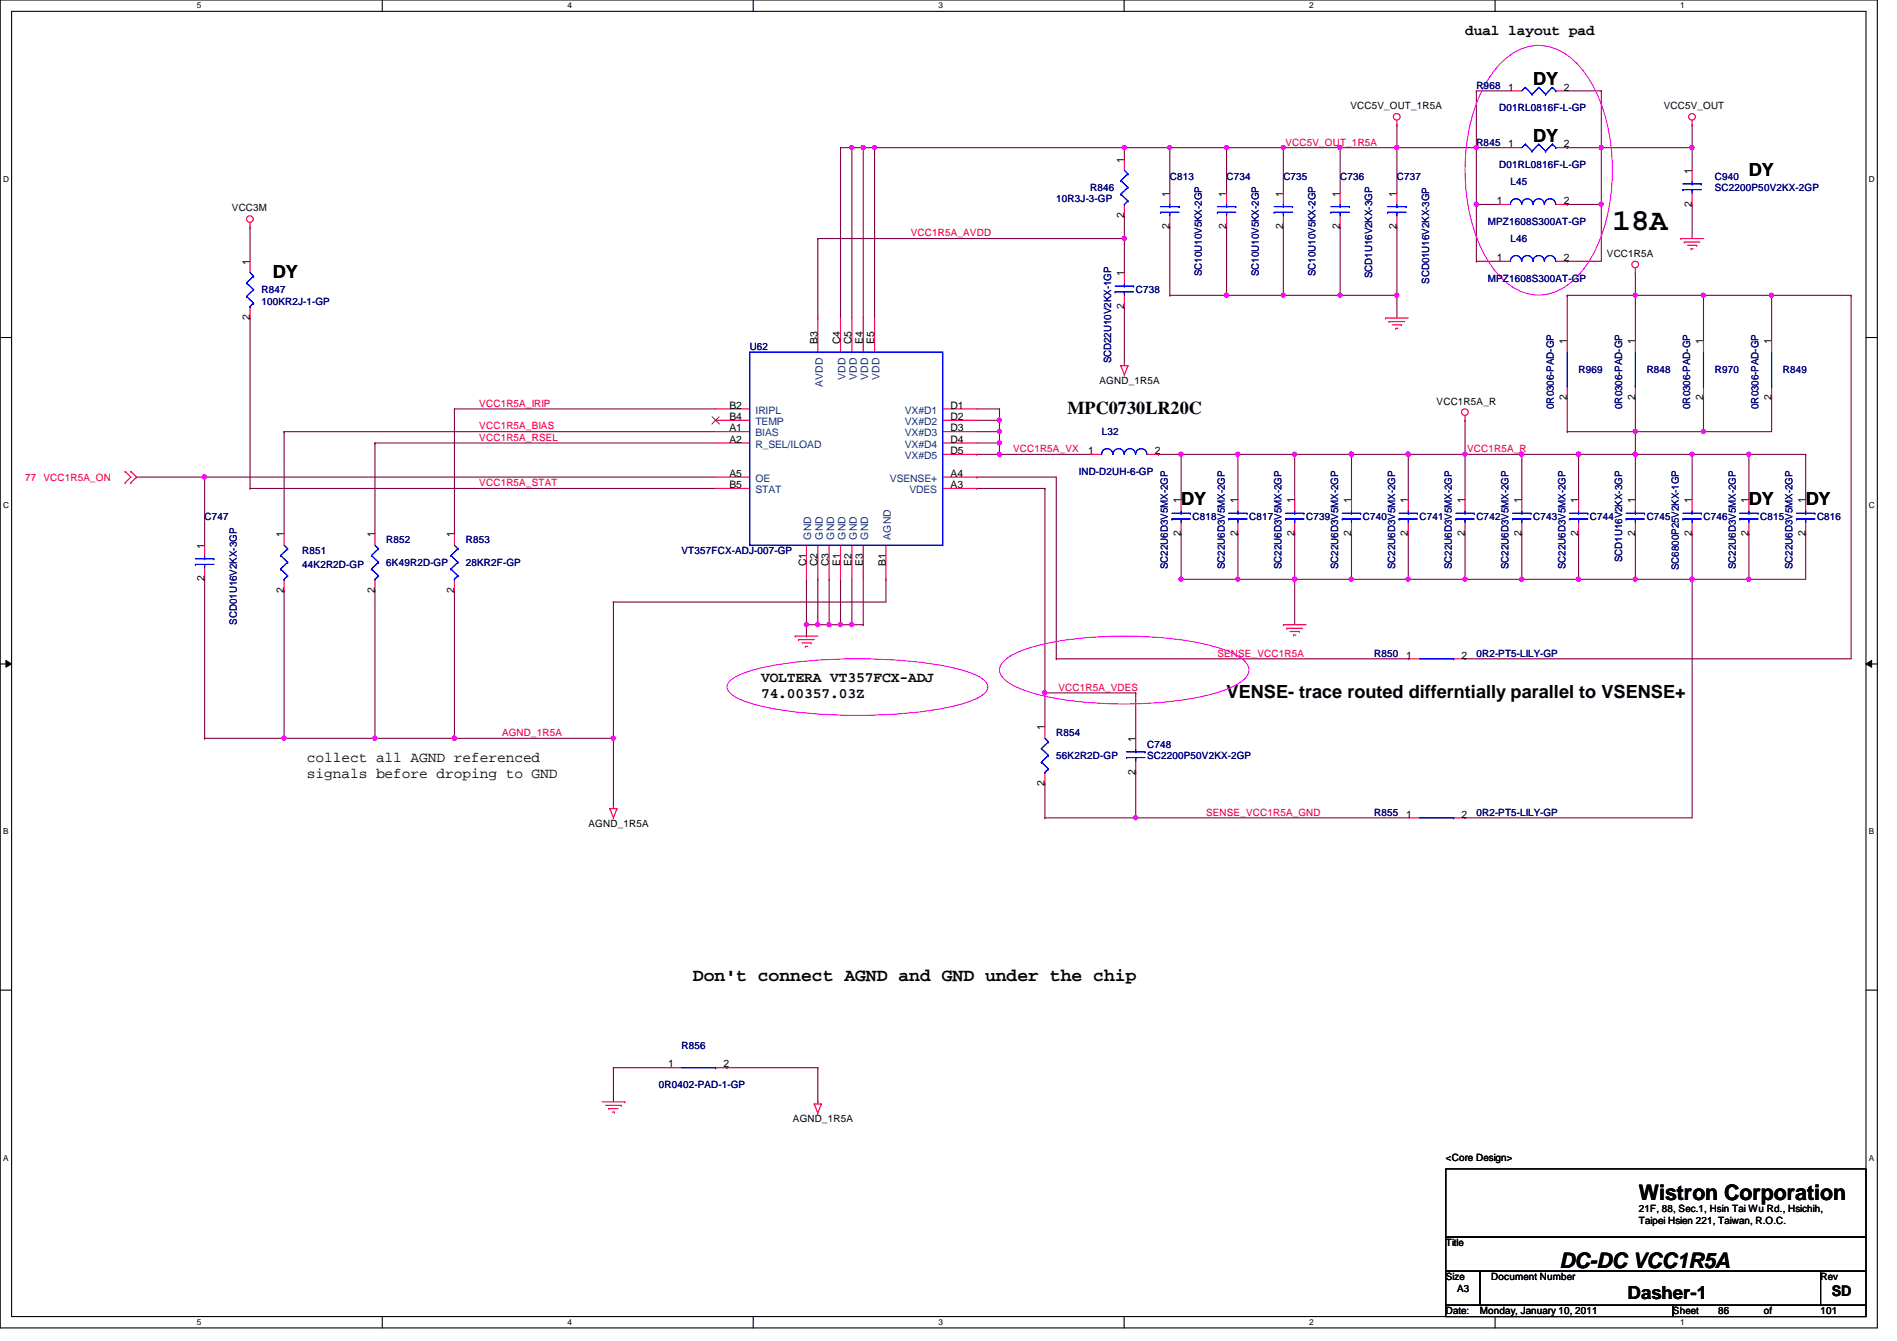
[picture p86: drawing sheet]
<svg xmlns="http://www.w3.org/2000/svg" width="297mm" height="210mm" viewBox="0 0 297 210" stroke-linecap="round" stroke-linejoin="round" font-family="sans-serif">
<defs><g id="words">
<text font-size="4.8" x="252.5" y="36">18A</text>
<g font-size="3.3">
<text x="256.6" y="187.9">Wistron Corporation</text>
<text x="244.2" y="198.5">DC-DC VCC1R5A</text>
</g>
<g font-size="2.8">
<text x="240.1" y="13.3">DY</text>
<text x="240.1" y="22.2">DY</text>
<text x="273.9" y="27.5">DY</text>
<text x="42.7" y="43.5">DY</text>
<text x="167.2" y="64.8">MPC0730LR20C</text>
<text x="185" y="79.1">DY</text>
<text x="273.9" y="79.1">DY</text>
<text x="282.7" y="79.1">DY</text>
<text x="192.1" y="109.3">VENSE- trace routed differntially parallel to VSENSE+</text>
<text x="108.5" y="153.5">Don't connect AGND and GND under the chip</text>
<text x="254.8" y="203.4">Dasher-1</text>
</g>
<g font-size="2.3">
<text x="229.4" y="5.4">dual layout pad</text>
<text x="119.2" y="106.8">VOLTERA VT357FCX-ADJ</text>
<text x="119.2" y="109.3">74.00357.03Z</text>
<text x="48" y="119.2">collect all AGND referenced</text>
<text x="48" y="121.7">signals before droping to GND</text>
<text x="286.8" y="202.9">SD</text>
</g>
<g font-size="1.6">
<text x="211.5" y="17.1">VCC5V_OUT_1R5A</text>
<text x="236.2" y="14.2">1</text>
<text x="244.9" y="14.2">2</text>
<text x="260.5" y="17.1">VCC5V_OUT</text>
<text x="236.2" y="23.1">1</text>
<text x="244.9" y="23.1">2</text>
<text x="176" y="25.4" transform="rotate(-90 176 25.4)">1</text>
<text x="264.9" y="27.2" transform="rotate(-90 264.9 27.2)">1</text>
<text x="36.3" y="33.1">VCC3M</text>
<text x="176" y="34.1" transform="rotate(-90 176 34.1)">2</text>
<text x="183.1" y="35.9" transform="rotate(-90 183.1 35.9)">2</text>
<text x="183.1" y="30.8" transform="rotate(-90 183.1 30.8)">1</text>
<text x="192" y="35.9" transform="rotate(-90 192 35.9)">2</text>
<text x="192" y="30.8" transform="rotate(-90 192 30.8)">1</text>
<text x="200.9" y="35.9" transform="rotate(-90 200.9 35.9)">2</text>
<text x="200.9" y="30.8" transform="rotate(-90 200.9 30.8)">1</text>
<text x="209.8" y="35.9" transform="rotate(-90 209.8 35.9)">2</text>
<text x="209.8" y="30.8" transform="rotate(-90 209.8 30.8)">1</text>
<text x="218.7" y="35.9" transform="rotate(-90 218.7 35.9)">2</text>
<text x="218.7" y="30.8" transform="rotate(-90 218.7 30.8)">1</text>
<text x="234.4" y="32">1</text>
<text x="244.9" y="32">2</text>
<text x="264.9" y="32.3" transform="rotate(-90 264.9 32.3)">2</text>
<text x="39.1" y="41.4" transform="rotate(-90 39.1 41.4)">1</text>
<text x="234.4" y="40.9">1</text>
<text x="244.9" y="40.9">2</text>
<text x="251.6" y="40.2">VCC1R5A</text>
<text x="176" y="43.2" transform="rotate(-90 176 43.2)">1</text>
<text x="39.1" y="50.1" transform="rotate(-90 39.1 50.1)">2</text>
<text x="128" y="53.9" transform="rotate(-90 128 53.9)">B3</text>
<text x="131.6" y="53.9" transform="rotate(-90 131.6 53.9)">C4</text>
<text x="133.3" y="53.9" transform="rotate(-90 133.3 53.9)">C5</text>
<text x="135.1" y="53.9" transform="rotate(-90 135.1 53.9)">E4</text>
<text x="136.9" y="53.9" transform="rotate(-90 136.9 53.9)">E5</text>
<text x="176" y="48.3" transform="rotate(-90 176 48.3)">2</text>
<text x="245.4" y="53.9" transform="rotate(-90 245.4 53.9)">1</text>
<text x="256" y="53.9" transform="rotate(-90 256 53.9)">1</text>
<text x="266.7" y="53.9" transform="rotate(-90 266.7 53.9)">1</text>
<text x="277.4" y="53.9" transform="rotate(-90 277.4 53.9)">1</text>
<text x="114.2" y="64">B2</text>
<text x="114.2" y="65.7">B4</text>
<text x="148.8" y="64">D1</text>
<text x="148.8" y="65.7">D2</text>
<text x="172.2" y="60.1">AGND_1R5A</text>
<text x="225" y="63.3">VCC1R5A_R</text>
<text x="245.4" y="62.6" transform="rotate(-90 245.4 62.6)">2</text>
<text x="256" y="62.6" transform="rotate(-90 256 62.6)">2</text>
<text x="266.7" y="62.6" transform="rotate(-90 266.7 62.6)">2</text>
<text x="277.4" y="62.6" transform="rotate(-90 277.4 62.6)">2</text>
<text x="114.2" y="67.5">A1</text>
<text x="114.2" y="69.3">A2</text>
<text x="148.8" y="67.5">D3</text>
<text x="148.8" y="69.3">D4</text>
<text x="148.8" y="71.1">D5</text>
<text x="170.4" y="71.1">1</text>
<text x="180.8" y="71.1">2</text>
<text x="114.2" y="74.6">A5</text>
<text x="114.2" y="76.4">B5</text>
<text x="148.8" y="76.4">A3</text>
<text x="148.8" y="74.6">A4</text>
<text x="184.9" y="83.9" transform="rotate(-90 184.9 83.9)">2</text>
<text x="184.9" y="78.8" transform="rotate(-90 184.9 78.8)">1</text>
<text x="193.8" y="83.9" transform="rotate(-90 193.8 83.9)">2</text>
<text x="193.8" y="78.8" transform="rotate(-90 193.8 78.8)">1</text>
<text x="202.7" y="83.9" transform="rotate(-90 202.7 83.9)">2</text>
<text x="202.7" y="78.8" transform="rotate(-90 202.7 78.8)">1</text>
<text x="211.6" y="83.9" transform="rotate(-90 211.6 83.9)">2</text>
<text x="211.6" y="78.8" transform="rotate(-90 211.6 78.8)">1</text>
<text x="220.5" y="83.9" transform="rotate(-90 220.5 83.9)">2</text>
<text x="220.5" y="78.8" transform="rotate(-90 220.5 78.8)">1</text>
<text x="229.4" y="83.9" transform="rotate(-90 229.4 83.9)">2</text>
<text x="229.4" y="78.8" transform="rotate(-90 229.4 78.8)">1</text>
<text x="238.2" y="83.9" transform="rotate(-90 238.2 83.9)">2</text>
<text x="238.2" y="78.8" transform="rotate(-90 238.2 78.8)">1</text>
<text x="247.1" y="83.9" transform="rotate(-90 247.1 83.9)">2</text>
<text x="247.1" y="78.8" transform="rotate(-90 247.1 78.8)">1</text>
<text x="256" y="83.9" transform="rotate(-90 256 83.9)">2</text>
<text x="256" y="78.8" transform="rotate(-90 256 78.8)">1</text>
<text x="264.9" y="83.9" transform="rotate(-90 264.9 83.9)">2</text>
<text x="264.9" y="78.8" transform="rotate(-90 264.9 78.8)">1</text>
<text x="273.8" y="83.9" transform="rotate(-90 273.8 83.9)">2</text>
<text x="273.8" y="78.8" transform="rotate(-90 273.8 78.8)">1</text>
<text x="282.7" y="83.9" transform="rotate(-90 282.7 83.9)">2</text>
<text x="282.7" y="78.8" transform="rotate(-90 282.7 78.8)">1</text>
<text x="32" y="85.9" transform="rotate(-90 32 85.9)">1</text>
<text x="44.4" y="84.1" transform="rotate(-90 44.4 84.1)">1</text>
<text x="58.7" y="84.1" transform="rotate(-90 58.7 84.1)">1</text>
<text x="71.1" y="84.1" transform="rotate(-90 71.1 84.1)">1</text>
<text x="126.2" y="88.6" transform="rotate(-90 126.2 88.6)">C1</text>
<text x="128" y="88.6" transform="rotate(-90 128 88.6)">C2</text>
<text x="129.8" y="88.6" transform="rotate(-90 129.8 88.6)">C3</text>
<text x="131.6" y="88.6" transform="rotate(-90 131.6 88.6)">E1</text>
<text x="133.3" y="88.6" transform="rotate(-90 133.3 88.6)">E2</text>
<text x="135.1" y="88.6" transform="rotate(-90 135.1 88.6)">E3</text>
<text x="138.7" y="88.6" transform="rotate(-90 138.7 88.6)">B1</text>
<text x="32" y="91" transform="rotate(-90 32 91)">2</text>
<text x="44.4" y="92.8" transform="rotate(-90 44.4 92.8)">2</text>
<text x="58.7" y="92.8" transform="rotate(-90 58.7 92.8)">2</text>
<text x="71.1" y="92.8" transform="rotate(-90 71.1 92.8)">2</text>
<text x="220.2" y="103.1">1</text>
<text x="228.9" y="103.1">2</text>
<text x="163.6" y="114.3" transform="rotate(-90 163.6 114.3)">1</text>
<text x="177.8" y="116.1" transform="rotate(-90 177.8 116.1)">1</text>
<text x="163.6" y="123" transform="rotate(-90 163.6 123)">2</text>
<text x="177.8" y="121.2" transform="rotate(-90 177.8 121.2)">2</text>
<text x="92.2" y="129.5">AGND_1R5A</text>
<text x="220.2" y="128">1</text>
<text x="228.9" y="128">2</text>
<text x="104.6" y="167.1">1</text>
<text x="113.3" y="167.1">2</text>
<text x="124.2" y="175.7">AGND_1R5A</text>
<text x="226.4" y="181.7">&lt;Core Design&gt;</text>
<text x="256.6" y="191.6">Taipei Hsien 221, Taiwan, R.O.C.</text>
<text x="256.6" y="189.7">21F, 88, Sec.1, Hsin Tai Wu Rd., Hsichih,</text>
<text x="226.4" y="195.1">Title</text>
<text x="226.4" y="200.4">Size</text>
<text x="228.2" y="202.2">A3</text>
<text x="233.5" y="200.4">Document Number</text>
<text x="285.1" y="200.4">Rev</text>
<text x="226.4" y="205.7">Date:</text>
<text x="231.7" y="205.7">Monday, January 10, 2011</text>
<text x="261.9" y="205.7">Sheet</text>
<text x="269.1" y="205.7">86</text>
<text x="276.2" y="205.7">of</text>
<text x="285.1" y="205.7">101</text>
</g>
<g font-size="1.6" fill="#000080">
<text x="231.2" y="13.9">R968</text>
<text x="234.7" y="17.4">D01RL0816F-L-GP</text>
<text x="231.2" y="22.8">R845</text>
<text x="170.7" y="29.9">R846</text>
<text x="183.2" y="28.1">C813</text>
<text x="192.1" y="28.1">C734</text>
<text x="201" y="28.1">C735</text>
<text x="209.8" y="28.1">C736</text>
<text x="218.7" y="28.1">C737</text>
<text x="234.7" y="26.3">D01RL0816F-L-GP</text>
<text x="236.5" y="29">L45</text>
<text x="268.5" y="29.9">SC2200P50V2KX-2GP</text>
<text x="268.5" y="28.1">C940</text>
<text x="165.4" y="31.7">10R3J-3-GP</text>
<text x="233" y="35.2">MPZ1608S300AT-GP</text>
<text x="236.5" y="37.9">L46</text>
<text x="40.9" y="47.7">100KR2J-1-GP</text>
<text x="40.9" y="45.9">R847</text>
<text x="177.8" y="45.9">C738</text>
<text x="188.2" y="43.2" transform="rotate(-90 188.2 43.2)">SC10U10V5KX-2GP</text>
<text x="197.1" y="43.2" transform="rotate(-90 197.1 43.2)">SC10U10V5KX-2GP</text>
<text x="206" y="43.2" transform="rotate(-90 206 43.2)">SC10U10V5KX-2GP</text>
<text x="214.9" y="43.6" transform="rotate(-90 214.9 43.6)">SCD1U16V2KX-3GP</text>
<text x="223.8" y="44.4" transform="rotate(-90 223.8 44.4)">SCD01U16V2KX-3GP</text>
<text x="233" y="44.1">MPZ1608S300AT-GP</text>
<text x="117.4" y="54.8">U62</text>
<text x="174" y="56.9" transform="rotate(-90 174 56.9)">SCD22U10V2KX-1GP</text>
<text x="247.2" y="58.3">R969</text>
<text x="257.8" y="58.3">R848</text>
<text x="268.5" y="58.3">R970</text>
<text x="279.2" y="58.3">R849</text>
<text x="243.3" y="64" transform="rotate(-90 243.3 64)">0R0306-PAD-GP</text>
<text x="254" y="64" transform="rotate(-90 254 64)">0R0306-PAD-GP</text>
<text x="264.7" y="64" transform="rotate(-90 264.7 64)">0R0306-PAD-GP</text>
<text x="275.3" y="64" transform="rotate(-90 275.3 64)">0R0306-PAD-GP</text>
<text x="172.5" y="68.1">L32</text>
<text x="168.9" y="74.3">IND-D2UH-6-GP</text>
<text x="32" y="81.4">C747</text>
<text x="186.7" y="81.4">C818</text>
<text x="195.6" y="81.4">C817</text>
<text x="204.5" y="81.4">C739</text>
<text x="213.4" y="81.4">C740</text>
<text x="222.3" y="81.4">C741</text>
<text x="231.2" y="81.4">C742</text>
<text x="240.1" y="81.4">C743</text>
<text x="249" y="81.4">C744</text>
<text x="257.8" y="81.4">C745</text>
<text x="266.7" y="81.4">C746</text>
<text x="275.6" y="81.4">C815</text>
<text x="284.5" y="81.4">C816</text>
<text x="47.3" y="88.9">44K2R2D-GP</text>
<text x="47.3" y="86.8">R851</text>
<text x="60.5" y="88.6">6K49R2D-GP</text>
<text x="60.5" y="85">R852</text>
<text x="72.9" y="88.6">28KR2F-GP</text>
<text x="72.9" y="85">R853</text>
<text x="106.7" y="86.8">VT357FCX-ADJ-007-GP</text>
<text x="182.9" y="89.1" transform="rotate(-90 182.9 89.1)">SC22U6D3V5MX-2GP</text>
<text x="191.8" y="89.1" transform="rotate(-90 191.8 89.1)">SC22U6D3V5MX-2GP</text>
<text x="200.7" y="89.1" transform="rotate(-90 200.7 89.1)">SC22U6D3V5MX-2GP</text>
<text x="209.5" y="89.1" transform="rotate(-90 209.5 89.1)">SC22U6D3V5MX-2GP</text>
<text x="218.4" y="89.1" transform="rotate(-90 218.4 89.1)">SC22U6D3V5MX-2GP</text>
<text x="227.3" y="89.1" transform="rotate(-90 227.3 89.1)">SC22U6D3V5MX-2GP</text>
<text x="236.2" y="89.1" transform="rotate(-90 236.2 89.1)">SC22U6D3V5MX-2GP</text>
<text x="245.1" y="89.1" transform="rotate(-90 245.1 89.1)">SC22U6D3V5MX-2GP</text>
<text x="254" y="88" transform="rotate(-90 254 88)">SCD1U16V2KX-3GP</text>
<text x="262.9" y="89.2" transform="rotate(-90 262.9 89.2)">SC6800P25V2KX-1GP</text>
<text x="271.8" y="89.1" transform="rotate(-90 271.8 89.1)">SC22U6D3V5MX-2GP</text>
<text x="280.7" y="89.1" transform="rotate(-90 280.7 89.1)">SC22U6D3V5MX-2GP</text>
<text x="37.1" y="97.8" transform="rotate(-90 37.1 97.8)">SCD01U16V2KX-3GP</text>
<text x="215.2" y="102.8">R850</text>
<text x="231.2" y="102.8">0R2-PT5-LILY-GP</text>
<text x="165.4" y="118.8">56K2R2D-GP</text>
<text x="165.4" y="115.2">R854</text>
<text x="179.6" y="118.8">SC2200P50V2KX-2GP</text>
<text x="179.6" y="117">C748</text>
<text x="215.2" y="127.7">R855</text>
<text x="231.2" y="127.7">0R2-PT5-LILY-GP</text>
<text x="106.7" y="164.1">R856</text>
<text x="103.2" y="170.3">0R0402-PAD-1-GP</text>
</g>
<g font-size="1.6" fill="#f00">
<text x="201.3" y="22.8">VCC5V_OUT_1R5A</text>
<text x="142.6" y="37">VCC1R5A_AVDD</text>
<text x="75.1" y="63.7">VCC1R5A_IRIP</text>
<text x="75.1" y="69">VCC1R5A_RSEL</text>
<text x="75.1" y="67.2">VCC1R5A_BIAS</text>
<text x="158.6" y="70.8">VCC1R5A_VX</text>
<text x="229.7" y="70.8">VCC1R5A_R</text>
<text x="3.9" y="75.2">77</text>
<text x="6.8" y="75.2">VCC1R5A_ON</text>
<text x="75.1" y="76.1">VCC1R5A_STAT</text>
<text x="190.6" y="102.8">SENSE_VCC1R5A</text>
<text x="165.7" y="108.1">VCC1R5A_VDES</text>
<text x="78.6" y="115.2">AGND_1R5A</text>
<text x="188.8" y="127.7">SENSE_VCC1R5A_GND</text>
</g>
<g font-size="1.6" fill="#004080">
<text x="132.4" y="59.5" transform="rotate(-90 132.4 59.5)">VDD</text>
<text x="134.2" y="59.5" transform="rotate(-90 134.2 59.5)">VDD</text>
<text x="135.9" y="59.5" transform="rotate(-90 135.9 59.5)">VDD</text>
<text x="137.7" y="59.5" transform="rotate(-90 137.7 59.5)">VDD</text>
<text x="118.3" y="64.7">IRIPL</text>
<text x="128.8" y="60.6" transform="rotate(-90 128.8 60.6)">AVDD</text>
<text x="141.7" y="64.7">VX#D1</text>
<text x="118.3" y="68.3">BIAS</text>
<text x="118.3" y="70.1">R_SEL/ILOAD</text>
<text x="118.3" y="66.5">TEMP</text>
<text x="141.7" y="66.5">VX#D2</text>
<text x="141.7" y="68.3">VX#D3</text>
<text x="141.7" y="70.1">VX#D4</text>
<text x="141.7" y="71.8">VX#D5</text>
<text x="118.3" y="75.4">OE</text>
<text x="118.3" y="77.2">STAT</text>
<text x="139.4" y="75.4">VSENSE+</text>
<text x="142.4" y="77.2">VDES</text>
<text x="127" y="84.5" transform="rotate(-90 127 84.5)">GND</text>
<text x="128.8" y="84.5" transform="rotate(-90 128.8 84.5)">GND</text>
<text x="130.6" y="84.5" transform="rotate(-90 130.6 84.5)">GND</text>
<text x="132.4" y="84.5" transform="rotate(-90 132.4 84.5)">GND</text>
<text x="134.2" y="84.5" transform="rotate(-90 134.2 84.5)">GND</text>
<text x="135.9" y="84.5" transform="rotate(-90 135.9 84.5)">GND</text>
<text x="139.5" y="84.5" transform="rotate(-90 139.5 84.5)">AGND</text>
</g>
<g font-size="1.3">
<text x="30.8" y="1.3">5</text>
<text x="88.9" y="1.3">4</text>
<text x="146.9" y="1.3">3</text>
<text x="205" y="1.3">2</text>
<text x="263.1" y="1.3">1</text>
<text x=".5" y="28.4">D</text>
<text x="292.6" y="28.4">D</text>
<text x=".5" y="79.5">C</text>
<text x="292.6" y="79.5">C</text>
<text x=".5" y="130.6">B</text>
<text x="292.6" y="130.6">B</text>
<text x=".5" y="181.7">A</text>
<text x="292.6" y="181.7">A</text>
<text x="30.8" y="207.4">5</text>
<text x="88.9" y="207.4">4</text>
<text x="146.9" y="207.4">3</text>
<text x="205" y="207.4">2</text>
<text x="263.1" y="207.4">1</text>
</g>
</g></defs>
<path d="M0 0h294v207.9h-294zM1.8 1.8h290.4v204.3h-290.4z" fill="none" stroke="#000" stroke-width=".17"/>
<g fill="#fff">
<path d="M30.8 .2h.7v1.4h-.7z"/>
<path d="M30.8 206.2h.7v1.4h-.7z"/>
</g>
<path d="M59.9 0v1.8M59.9 206.1v1.8" fill="none" stroke="#000" stroke-width=".17"/>
<g fill="#fff">
<path d="M88.9 .2h.6v1.4h-.6z"/>
<path d="M88.9 206.2h.6v1.4h-.6z"/>
</g>
<path d="M117.9 0v1.8M117.9 206.1v1.8" fill="none" stroke="#000" stroke-width=".17"/>
<g fill="#fff">
<path d="M146.9 .2h.7v1.4h-.7z"/>
<path d="M146.9 206.2h.7v1.4h-.7z"/>
</g>
<path d="M176 0v1.8M176 206.1v1.8" fill="none" stroke="#000" stroke-width=".17"/>
<g fill="#fff">
<path d="M205 .2h.7v1.4h-.7z"/>
<path d="M205 206.2h.7v1.4h-.7z"/>
</g>
<path d="M234.1 0v1.8M234.1 206.1v1.8" fill="none" stroke="#000" stroke-width=".17"/>
<g fill="#fff">
<path d="M263.1 .2h.7v1.4h-.7z"/>
<path d="M263.1 206.2h.7v1.4h-.7z"/>
<path d="M.5 27.3h.9v1.4h-.9z"/>
<path d="M292.6 27.3h.9v1.4h-.9z"/>
<path d="M.5 78.4h.9v1.4h-.9z"/>
<path d="M292.6 78.4h.9v1.4h-.9z"/>
</g>
<path d="M0 52.8h1.8M292.2 52.8h1.8" fill="none" stroke="#000" stroke-width=".17"/>
<g fill="#fff">
<path d="M.5 129.5h.8v1.4h-.8z"/>
<path d="M292.6 129.5h.9v1.4h-.9z"/>
</g>
<path d="M0 103.9h1.8M292.2 103.9h1.8" fill="none" stroke="#000" stroke-width=".17"/>
<path d="M.9 103.4l.9 .5-.9 .5zM292.2 103.9l.9-.5v1z" fill="#000"/>
<path d="M.9 103.4l.9 .5-.9 .5zM292.2 103.9l.9-.5v1z" fill="none" stroke="#000" stroke-width=".16"/>
<g fill="#fff">
<path d="M.5 180.5h.8v1.4h-.8z"/>
<path d="M292.6 180.5h.9v1.4h-.9z"/>
</g>
<path d="M0 155h1.8M292.2 155h1.8" fill="none" stroke="#000" stroke-width=".17"/>
<path d="M39.2 35.6h.1M39.2 35.6v5.3M192.1 23.1h.1M192.1 23.1v7.1M192.1 23.1h8.9M265 23.1h.1M265 23.1v3.6M71.2 64h.1M71.2 64v19.6" fill="none" stroke="#800040" stroke-width=".17"/>
<circle cx="192" cy="23.1" r=".32" fill="#f0f"/>
<circle cx="192" cy="23.1" r=".32" fill="none" stroke="#f0f" stroke-width=".17"/>
<path d="M201 23.1h.1M201 23.1v7.1M201 23.1h8.8" fill="none" stroke="#800040" stroke-width=".17"/>
<circle cx="200.9" cy="23.1" r=".32" fill="#f0f"/>
<circle cx="200.9" cy="23.1" r=".32" fill="none" stroke="#f0f" stroke-width=".17"/>
<path d="M209.8 23.1h.1M209.8 23.1v7.1M218.7 23.1h.1M218.7 23.1v7.1" fill="none" stroke="#800040" stroke-width=".17"/>
<circle cx="218.7" cy="23.1" r=".32" fill="#f0f"/>
<circle cx="218.7" cy="23.1" r=".32" fill="none" stroke="#f0f" stroke-width=".17"/>
<path d="M192.1 35.6h.1M192.1 35.6v10.6" fill="none" stroke="#800040" stroke-width=".17"/>
<circle cx="192" cy="46.2" r=".32" fill="#f0f"/>
<circle cx="192" cy="46.2" r=".32" fill="none" stroke="#f0f" stroke-width=".17"/>
<path d="M201 35.6h.1M201 35.6v10.6M192.1 46.2h.1M192.1 46.2h17.7M201 46.2h.1" fill="none" stroke="#800040" stroke-width=".17"/>
<circle cx="200.9" cy="46.2" r=".32" fill="#f0f"/>
<circle cx="200.9" cy="46.2" r=".32" fill="none" stroke="#f0f" stroke-width=".17"/>
<path d="M176.1 23.1h.1M176.1 23.1v1.8M209.8 35.6h.1M209.8 35.6v10.6M218.7 46.2h.1M218.7 46.2v3.6" fill="none" stroke="#800040" stroke-width=".17"/>
<circle cx="218.7" cy="46.2" r=".32" fill="#f0f"/>
<circle cx="218.7" cy="46.2" r=".32" fill="none" stroke="#f0f" stroke-width=".17"/>
<path d="M71.2 92.5h.1M71.2 92.5v23.1h-12.5M58.7 115.6h.1" fill="none" stroke="#800040" stroke-width=".17"/>
<circle cx="71.1" cy="115.5" r=".32" fill="#f0f"/>
<circle cx="71.1" cy="115.5" r=".32" fill="none" stroke="#f0f" stroke-width=".17"/>
<circle cx="58.7" cy="115.5" r=".32" fill="#f0f"/>
<circle cx="58.7" cy="115.5" r=".32" fill="none" stroke="#f0f" stroke-width=".17"/>
<path d="M202.7 90.7h.1M202.7 90.7v7.1M96.1 167.1h.1M96.1 167.1v5.4M113.8 167.1h.1M113.8 167.1h14.3M128.1 167.1h.1M128.1 167.1v5.4" fill="none" stroke="#800040" stroke-width=".17"/>
<circle cx="202.7" cy="90.7" r=".32" fill="#f0f"/>
<circle cx="202.7" cy="90.7" r=".32" fill="none" stroke="#f0f" stroke-width=".17"/>
<path d="M58.7 69.3h53.4M58.7 69.3h.1M247.2 90.7h.1M247.2 90.7h8.9" fill="none" stroke="#800040" stroke-width=".17"/>
<circle cx="256" cy="90.7" r=".32" fill="#f0f"/>
<circle cx="256" cy="90.7" r=".32" fill="none" stroke="#f0f" stroke-width=".17"/>
<circle cx="247.2" cy="90.7" r=".32" fill="#f0f"/>
<circle cx="247.2" cy="90.7" r=".32" fill="none" stroke="#f0f" stroke-width=".17"/>
<path d="M265 71.1h.1M265 71.1h8.9" fill="none" stroke="#800040" stroke-width=".17"/>
<circle cx="273.8" cy="71.1" r=".32" fill="#f0f"/>
<circle cx="273.8" cy="71.1" r=".32" fill="none" stroke="#f0f" stroke-width=".17"/>
<circle cx="264.9" cy="71.1" r=".32" fill="#f0f"/>
<circle cx="264.9" cy="71.1" r=".32" fill="none" stroke="#f0f" stroke-width=".17"/>
<g fill="none" stroke="#800040" stroke-width=".17">
<path d="M211.6 71.1h.1M211.6 71.1v7.1M220.5 71.1h.1M220.5 71.1v7.1M229.4 71.1h.1M229.4 71.1v7.1M238.3 71.1h.1M238.3 71.1v7.1M247.2 71.1h.1M247.2 71.1v7.1M256.1 71.1h.1M256.1 71.1v7.1"/>
<path d="M202.7 83.6h.1M202.7 90.7h.1M202.7 83.6v7.1M202.7 90.7h8.9"/>
</g>
<circle cx="202.7" cy="90.7" r=".32" fill="#f0f"/>
<circle cx="202.7" cy="90.7" r=".32" fill="none" stroke="#f0f" stroke-width=".17"/>
<path d="M211.6 83.6h.1M211.6 90.7h.1M211.6 83.6v7.1M211.6 90.7h8.9M256.1 83.6h.1M256.1 83.6v7.1" fill="none" stroke="#800040" stroke-width=".17"/>
<circle cx="211.6" cy="90.7" r=".32" fill="#f0f"/>
<circle cx="211.6" cy="90.7" r=".32" fill="none" stroke="#f0f" stroke-width=".17"/>
<path d="M58.7 69.3h.1M58.7 69.3v14.3M220.5 83.6h.1M220.5 90.7h.1M220.5 83.6v7.1M220.5 90.7h8.9" fill="none" stroke="#800040" stroke-width=".17"/>
<circle cx="220.5" cy="90.7" r=".32" fill="#f0f"/>
<circle cx="220.5" cy="90.7" r=".32" fill="none" stroke="#f0f" stroke-width=".17"/>
<path d="M229.4 83.6h.1M229.4 90.7h.1M229.4 83.6v7.1M229.4 90.7h8.9" fill="none" stroke="#800040" stroke-width=".17"/>
<circle cx="229.4" cy="90.7" r=".32" fill="#f0f"/>
<circle cx="229.4" cy="90.7" r=".32" fill="none" stroke="#f0f" stroke-width=".17"/>
<path d="M238.3 90.7h8.9M238.3 83.6h.1M238.3 90.7h.1M238.3 83.6v7.1" fill="none" stroke="#800040" stroke-width=".17"/>
<circle cx="238.3" cy="90.7" r=".32" fill="#f0f"/>
<circle cx="238.3" cy="90.7" r=".32" fill="none" stroke="#f0f" stroke-width=".17"/>
<path d="M202.7 71.1h.1M202.7 71.1v7.1M202.7 71.1h8.9M247.2 83.6h.1M247.2 83.6v7.1" fill="none" stroke="#800040" stroke-width=".17"/>
<circle cx="211.6" cy="71.1" r=".32" fill="#f0f"/>
<circle cx="211.6" cy="71.1" r=".32" fill="none" stroke="#f0f" stroke-width=".17"/>
<circle cx="202.7" cy="71.1" r=".32" fill="#f0f"/>
<circle cx="202.7" cy="71.1" r=".32" fill="none" stroke="#f0f" stroke-width=".17"/>
<path d="M163.6 108.5h.1M163.6 108.5v5.3" fill="none" stroke="#800040" stroke-width=".17"/>
<circle cx="163.6" cy="108.4" r=".32" fill="#f0f"/>
<circle cx="163.6" cy="108.4" r=".32" fill="none" stroke="#f0f" stroke-width=".17"/>
<path d="M163.6 108.5h.1M163.6 108.5h14.2M177.8 108.5h.1M177.8 108.5v7.1M163.6 122.7h.1M163.6 128h.1M163.6 122.7v5.3M177.8 120.9h.1M177.8 120.9v7.1h-14.2" fill="none" stroke="#800040" stroke-width=".17"/>
<circle cx="177.8" cy="128" r=".32" fill="#f0f"/>
<circle cx="177.8" cy="128" r=".32" fill="none" stroke="#f0f" stroke-width=".17"/>
<path d="M209.8 23.1h.1M209.8 23.1h8.9" fill="none" stroke="#800040" stroke-width=".17"/>
<circle cx="209.8" cy="23.1" r=".32" fill="#f0f"/>
<circle cx="209.8" cy="23.1" r=".32" fill="none" stroke="#f0f" stroke-width=".17"/>
<path d="M44.5 67.6h67.6M44.5 67.6h.1M44.5 67.6v16M44.5 92.5h.1M44.5 92.5v23.1M58.7 92.5h.1M58.7 92.5v23.1M96.1 115.6h.1M96.1 115.6v10.6" fill="none" stroke="#800040" stroke-width=".17"/>
<circle cx="96" cy="115.5" r=".32" fill="#f0f"/>
<circle cx="96" cy="115.5" r=".32" fill="none" stroke="#f0f" stroke-width=".17"/>
<path d="M176.1 37.3h.1M176.1 37.3v5.4M39.2 76.5h72.9M39.2 76.5h.1M96.1 94.2h42.6M96.1 94.2h.1M96.1 94.2v21.4" fill="none" stroke="#800040" stroke-width=".17"/>
<circle cx="176" cy="37.3" r=".32" fill="#f0f"/>
<circle cx="176" cy="37.3" r=".32" fill="none" stroke="#f0f" stroke-width=".17"/>
<path d="M39.2 49.8h.1M39.2 49.8v26.7M32 74.7h80.1M32 74.7h.1M32 74.7v10.6M152.9 76.5h10.7M152.9 76.5h.1M265 71.1h.1M265 71.1v7.1" fill="none" stroke="#800040" stroke-width=".17"/>
<circle cx="32" cy="74.6" r=".32" fill="#f0f"/>
<circle cx="32" cy="74.6" r=".32" fill="none" stroke="#f0f" stroke-width=".17"/>
<path d="M21.4 74.7h10.6M21.4 74.7h.1M71.2 64h40.9M71.2 64h.1M193.8 71.1h8.9M193.8 71.1h.1M32 90.7h.1M32 90.7v24.9" fill="none" stroke="#800040" stroke-width=".17"/>
<circle cx="193.8" cy="71.1" r=".32" fill="#f0f"/>
<circle cx="193.8" cy="71.1" r=".32" fill="none" stroke="#f0f" stroke-width=".17"/>
<path d="M238.3 71.1h8.9M238.3 71.1h.1" fill="none" stroke="#800040" stroke-width=".17"/>
<circle cx="247.2" cy="71.1" r=".32" fill="#f0f"/>
<circle cx="247.2" cy="71.1" r=".32" fill="none" stroke="#f0f" stroke-width=".17"/>
<circle cx="238.3" cy="71.1" r=".32" fill="#f0f"/>
<circle cx="238.3" cy="71.1" r=".32" fill="none" stroke="#f0f" stroke-width=".17"/>
<path d="M229.4 71.1h.1M229.4 71.1h8.9" fill="none" stroke="#800040" stroke-width=".17"/>
<circle cx="238.3" cy="71.1" r=".32" fill="#f0f"/>
<circle cx="238.3" cy="71.1" r=".32" fill="none" stroke="#f0f" stroke-width=".17"/>
<circle cx="229.4" cy="71.1" r=".32" fill="#f0f"/>
<circle cx="229.4" cy="71.1" r=".32" fill="none" stroke="#f0f" stroke-width=".17"/>
<path d="M211.6 71.1h.1M211.6 71.1h8.9" fill="none" stroke="#800040" stroke-width=".17"/>
<circle cx="220.5" cy="71.1" r=".32" fill="#f0f"/>
<circle cx="220.5" cy="71.1" r=".32" fill="none" stroke="#f0f" stroke-width=".17"/>
<circle cx="211.6" cy="71.1" r=".32" fill="#f0f"/>
<circle cx="211.6" cy="71.1" r=".32" fill="none" stroke="#f0f" stroke-width=".17"/>
<path d="M156.5 71.1h.1M156.5 71.1h14.2" fill="none" stroke="#800040" stroke-width=".17"/>
<circle cx="156.5" cy="71.1" r=".32" fill="#f0f"/>
<circle cx="156.5" cy="71.1" r=".32" fill="none" stroke="#f0f" stroke-width=".17"/>
<g fill="none" stroke="#800040" stroke-width=".17">
<path d="M176.1 48h.1M176.1 48v8.9M152.9 74.7h12.5M152.9 74.7h.1M32 115.6h.1M32 115.6h26.7M44.5 115.6h.1M229.4 103.1h60.5M229.4 103.1h.1M177.8 128h42.7M177.8 128h.1M229.4 128h35.6"/>
<path d="M229.4 128h.1"/>
</g>
<circle cx="44.5" cy="115.5" r=".32" fill="#f0f"/>
<circle cx="44.5" cy="115.5" r=".32" fill="none" stroke="#f0f" stroke-width=".17"/>
<path d="M71.2 115.6h24.9M71.2 115.6h.1" fill="none" stroke="#800040" stroke-width=".17"/>
<circle cx="71.1" cy="115.5" r=".32" fill="#f0f"/>
<circle cx="71.1" cy="115.5" r=".32" fill="none" stroke="#f0f" stroke-width=".17"/>
<path d="M256.1 67.6h.1M256.1 67.6v3.5" fill="none" stroke="#800040" stroke-width=".17"/>
<circle cx="256" cy="71.1" r=".32" fill="#f0f"/>
<circle cx="256" cy="71.1" r=".32" fill="none" stroke="#f0f" stroke-width=".17"/>
<path d="M218.7 19.6h.1M218.7 19.6v3.5M256.1 46.2h.1M256.1 46.2v7.1M266.7 46.2h.1M266.7 46.2h10.7M229.4 65.8h.1M229.4 65.8v5.3M96.1 167.1h.1M96.1 167.1h8.8" fill="none" stroke="#800040" stroke-width=".17"/>
<circle cx="277.4" cy="46.2" r=".32" fill="#f0f"/>
<circle cx="277.4" cy="46.2" r=".32" fill="none" stroke="#f0f" stroke-width=".17"/>
<circle cx="266.7" cy="46.2" r=".32" fill="#f0f"/>
<circle cx="266.7" cy="46.2" r=".32" fill="none" stroke="#f0f" stroke-width=".17"/>
<path d="M277.4 46.2h.1M277.4 46.2v7.1M265 90.7h.1M265 90.7v37.3" fill="none" stroke="#800040" stroke-width=".17"/>
<circle cx="264.9" cy="90.7" r=".32" fill="#f0f"/>
<circle cx="264.9" cy="90.7" r=".32" fill="none" stroke="#f0f" stroke-width=".17"/>
<path d="M183.2 23.1h8.9M183.2 23.1h.1M256.1 42.7h.1M256.1 42.7v3.5" fill="none" stroke="#800040" stroke-width=".17"/>
<circle cx="183.1" cy="23.1" r=".32" fill="#f0f"/>
<circle cx="183.1" cy="23.1" r=".32" fill="none" stroke="#f0f" stroke-width=".17"/>
<path d="M128.1 37.3h.1M131.6 23.1h.1M131.6 23.1v26.7M136.9 23.1h.1M136.9 23.1h39.2M176.1 33.8h.1M176.1 33.8v3.5h-48" fill="none" stroke="#800040" stroke-width=".17"/>
<circle cx="136.9" cy="23.1" r=".32" fill="#f0f"/>
<circle cx="136.9" cy="23.1" r=".32" fill="none" stroke="#f0f" stroke-width=".17"/>
<path d="M176.1 23.1h.1M176.1 23.1h7.1M183.2 23.1h.1M183.2 35.6h.1M183.2 23.1v7.1M183.2 35.6v10.6" fill="none" stroke="#800040" stroke-width=".17"/>
<circle cx="176" cy="23.1" r=".32" fill="#f0f"/>
<circle cx="176" cy="23.1" r=".32" fill="none" stroke="#f0f" stroke-width=".17"/>
<path d="M183.2 46.2h8.9M183.2 46.2h.1M209.8 46.2h.1M209.8 46.2h8.9" fill="none" stroke="#800040" stroke-width=".17"/>
<circle cx="209.8" cy="46.2" r=".32" fill="#f0f"/>
<circle cx="209.8" cy="46.2" r=".32" fill="none" stroke="#f0f" stroke-width=".17"/>
<path d="M218.7 35.6h.1M218.7 35.6v10.6M256.1 46.2h10.6M256.1 46.2h.1M266.7 46.2h.1M266.7 46.2v7.1M245.4 62.2h.1M245.4 62.2v5.4M256.1 62.2h.1M256.1 62.2v5.4M266.7 62.2h.1M266.7 62.2v5.4" fill="none" stroke="#800040" stroke-width=".17"/>
<circle cx="256" cy="46.2" r=".32" fill="#f0f"/>
<circle cx="256" cy="46.2" r=".32" fill="none" stroke="#f0f" stroke-width=".17"/>
<path d="M245.4 46.2h10.7M245.4 46.2h.1M245.4 46.2v7.1M282.7 71.1h.1M282.7 71.1v7.1M265 83.6h.1M265 83.6v7.1M273.9 90.7h.1M273.9 90.7h8.8" fill="none" stroke="#800040" stroke-width=".17"/>
<circle cx="273.8" cy="90.7" r=".32" fill="#f0f"/>
<circle cx="273.8" cy="90.7" r=".32" fill="none" stroke="#f0f" stroke-width=".17"/>
<path d="M266.7 67.6h.1M266.7 67.6h10.7M273.9 83.6h.1M273.9 83.6v7.1M282.7 83.6h.1M282.7 83.6v7.1" fill="none" stroke="#800040" stroke-width=".17"/>
<circle cx="266.7" cy="67.5" r=".32" fill="#f0f"/>
<circle cx="266.7" cy="67.5" r=".32" fill="none" stroke="#f0f" stroke-width=".17"/>
<path d="M256.1 71.1h.1M256.1 71.1h8.9M273.9 71.1h.1M273.9 71.1v7.1M273.9 71.1h8.8M277.4 62.2h.1M277.4 62.2v5.4" fill="none" stroke="#800040" stroke-width=".17"/>
<circle cx="256" cy="71.1" r=".32" fill="#f0f"/>
<circle cx="256" cy="71.1" r=".32" fill="none" stroke="#f0f" stroke-width=".17"/>
<path d="M265 90.7h.1M265 90.7h8.9" fill="none" stroke="#800040" stroke-width=".17"/>
<circle cx="264.9" cy="90.7" r=".32" fill="#f0f"/>
<circle cx="264.9" cy="90.7" r=".32" fill="none" stroke="#f0f" stroke-width=".17"/>
<path d="M245.4 67.6h21.3M245.4 67.6h.1M256.1 67.6h.1" fill="none" stroke="#800040" stroke-width=".17"/>
<circle cx="256" cy="67.5" r=".32" fill="#f0f"/>
<circle cx="256" cy="67.5" r=".32" fill="none" stroke="#f0f" stroke-width=".17"/>
<path d="M185 71.1h.1M185 71.1h8.8M193.8 71.1h.1M193.8 71.1v7.1" fill="none" stroke="#800040" stroke-width=".17"/>
<circle cx="184.9" cy="71.1" r=".32" fill="#f0f"/>
<circle cx="184.9" cy="71.1" r=".32" fill="none" stroke="#f0f" stroke-width=".17"/>
<path d="M181.4 71.1h.1M181.4 71.1h3.6M185 71.1h.1M185 71.1v7.1M247.2 71.1h.1M247.2 71.1h8.9M185 83.6h.1M185 83.6v7.1M193.8 83.6h.1M193.8 83.6v7.1M256.1 90.7h.1M256.1 90.7h8.9" fill="none" stroke="#800040" stroke-width=".17"/>
<circle cx="247.2" cy="71.1" r=".32" fill="#f0f"/>
<circle cx="247.2" cy="71.1" r=".32" fill="none" stroke="#f0f" stroke-width=".17"/>
<path d="M220.5 71.1h.1M220.5 71.1h8.9" fill="none" stroke="#800040" stroke-width=".17"/>
<circle cx="220.5" cy="71.1" r=".32" fill="#f0f"/>
<circle cx="220.5" cy="71.1" r=".32" fill="none" stroke="#f0f" stroke-width=".17"/>
<path d="M193.8 90.7h8.9M193.8 90.7h.1" fill="none" stroke="#800040" stroke-width=".17"/>
<circle cx="193.8" cy="90.7" r=".32" fill="#f0f"/>
<circle cx="193.8" cy="90.7" r=".32" fill="none" stroke="#f0f" stroke-width=".17"/>
<path d="M185 90.7h.1M185 90.7h8.8" fill="none" stroke="#800040" stroke-width=".17"/>
<circle cx="184.9" cy="90.7" r=".32" fill="#f0f"/>
<circle cx="184.9" cy="90.7" r=".32" fill="none" stroke="#f0f" stroke-width=".17"/>
<path d="M133.4 23.1h.1M133.4 23.1v26.7" fill="none" stroke="#800040" stroke-width=".17"/>
<circle cx="133.4" cy="23.1" r=".32" fill="#f0f"/>
<circle cx="133.4" cy="23.1" r=".32" fill="none" stroke="#f0f" stroke-width=".17"/>
<path d="M131.6 23.1h.1M131.6 23.1h5.3M133.4 23.1h.1M135.2 23.1h.1M135.2 23.1v26.7M136.9 23.1h.1M136.9 23.1v26.7" fill="none" stroke="#800040" stroke-width=".17"/>
<circle cx="135.1" cy="23.1" r=".32" fill="#f0f"/>
<circle cx="135.1" cy="23.1" r=".32" fill="none" stroke="#f0f" stroke-width=".17"/>
<path d="M128.1 37.3v12.5M128.1 49.8h.1M152.9 64h3.6M156.5 64h.1M156.5 65.8h.1M156.5 64v1.8" fill="none" stroke="#800040" stroke-width=".17"/>
<circle cx="156.5" cy="65.8" r=".32" fill="#f0f"/>
<circle cx="156.5" cy="65.8" r=".32" fill="none" stroke="#f0f" stroke-width=".17"/>
<path d="M152.9 71.1h3.6M152.9 71.1h.1M152.9 65.8h3.6M152.9 67.6h3.6M152.9 69.3h3.6M156.5 65.8h.1M156.5 67.6h.1M156.5 69.3h.1" fill="none" stroke="#800040" stroke-width=".17"/>
<circle cx="156.5" cy="69.3" r=".32" fill="#f0f"/>
<circle cx="156.5" cy="69.3" r=".32" fill="none" stroke="#f0f" stroke-width=".17"/>
<path d="M156.5 67.6h.1M156.5 65.8v1.8M138.7 90.7h.1M138.7 90.7v3.5" fill="none" stroke="#800040" stroke-width=".17"/>
<circle cx="156.5" cy="67.5" r=".32" fill="#f0f"/>
<circle cx="156.5" cy="67.5" r=".32" fill="none" stroke="#f0f" stroke-width=".17"/>
<path d="M156.5 69.3h.1M156.5 71.1h.1M156.5 67.6v3.5M126.3 90.7h.1M126.3 90.7v7.1M133.4 97.8h.1M133.4 97.8h1.8M135.2 97.8h.1M135.2 90.7v7.1" fill="none" stroke="#800040" stroke-width=".17"/>
<circle cx="126.3" cy="97.8" r=".32" fill="#f0f"/>
<circle cx="126.3" cy="97.8" r=".32" fill="none" stroke="#f0f" stroke-width=".17"/>
<path d="M133.4 97.8h.1M133.4 90.7v7.1" fill="none" stroke="#800040" stroke-width=".17"/>
<circle cx="133.4" cy="97.8" r=".32" fill="#f0f"/>
<circle cx="133.4" cy="97.8" r=".32" fill="none" stroke="#f0f" stroke-width=".17"/>
<path d="M131.6 90.7h.1M131.6 90.7v7.1" fill="none" stroke="#800040" stroke-width=".17"/>
<circle cx="131.6" cy="97.8" r=".32" fill="#f0f"/>
<circle cx="131.6" cy="97.8" r=".32" fill="none" stroke="#f0f" stroke-width=".17"/>
<path d="M129.8 97.8h1.8M129.8 97.8h.1M129.8 90.7h.1M129.8 90.7v7.1" fill="none" stroke="#800040" stroke-width=".17"/>
<circle cx="129.8" cy="97.8" r=".32" fill="#f0f"/>
<circle cx="129.8" cy="97.8" r=".32" fill="none" stroke="#f0f" stroke-width=".17"/>
<path d="M128.1 97.8h.1M128.1 90.7h.1M128.1 90.7v7.1M128.1 97.8h1.7" fill="none" stroke="#800040" stroke-width=".17"/>
<circle cx="128" cy="97.8" r=".32" fill="#f0f"/>
<circle cx="128" cy="97.8" r=".32" fill="none" stroke="#f0f" stroke-width=".17"/>
<g fill="none" stroke="#800040" stroke-width=".17">
<path d="M231.2 14.2h5.3M231.2 14.2h.1M245.4 14.2h5.3M250.7 14.2h.1M250.7 14.2v8.9M245.4 23.1h19.6M245.4 23.1h.1M250.7 23.1h.1M265 32h.1M265 32v5.3M277.4 46.2h12.5M277.4 46.2h.1"/>
<path d="M289.9 46.2h.1M289.9 46.2v56.9M163.6 76.5h.1M163.6 76.5v32M165.4 74.7v28.4M126.3 97.8h.1M126.3 99.6h.1M126.3 97.8v1.8M126.3 97.8h1.8M131.6 97.8h.1M131.6 97.8h1.8M165.4 103.1h.1"/>
<path d="M165.4 103.1h55.1M220.5 103.1h.1"/>
</g>
<circle cx="264.9" cy="23.1" r=".32" fill="#f0f"/>
<circle cx="264.9" cy="23.1" r=".32" fill="none" stroke="#f0f" stroke-width=".17"/>
<circle cx="250.7" cy="23.1" r=".32" fill="#f0f"/>
<circle cx="250.7" cy="23.1" r=".32" fill="none" stroke="#f0f" stroke-width=".17"/>
<path d="M231.2 23.1h5.3M231.2 23.1h.1" fill="none" stroke="#800040" stroke-width=".17"/>
<circle cx="231.2" cy="23.1" r=".32" fill="#f0f"/>
<circle cx="231.2" cy="23.1" r=".32" fill="none" stroke="#f0f" stroke-width=".17"/>
<path d="M231.2 14.2v26.7M231.2 32h.1M231.2 23.1h.1M250.7 32h.1M250.7 32v8.9h-5.3M231.2 40.9h.1M231.2 40.9h3.5M245.4 40.9h.1" fill="none" stroke="#800040" stroke-width=".17"/>
<circle cx="231.2" cy="32" r=".32" fill="#f0f"/>
<circle cx="231.2" cy="32" r=".32" fill="none" stroke="#f0f" stroke-width=".17"/>
<path d="M245.4 32h.1M250.7 23.1h.1M250.7 23.1v8.9h-5.3" fill="none" stroke="#800040" stroke-width=".17"/>
<circle cx="250.7" cy="32" r=".32" fill="#f0f"/>
<circle cx="250.7" cy="32" r=".32" fill="none" stroke="#f0f" stroke-width=".17"/>
<path d="M218.7 23.1h12.5M218.7 23.1h.1M231.2 32h.1M231.2 32h3.5" fill="none" stroke="#800040" stroke-width=".17"/>
<circle cx="218.7" cy="23.1" r=".32" fill="#f0f"/>
<g fill="none" stroke="#f0f" stroke-width=".17">
<path d="M235.4 9.5a7.6 7.6 0 0 1 11 0 20.5 20.5 0 0 1 5.6 11.3 30.6 30.6 0 0 1-2.2 18.3 12.8 12.8 0 0 1-6.6 6.7 7.5 7.5 0 0 1-7.8-2 20.6 20.6 0 0 1-5.5-11.4 30.6 30.6 0 0 1 2.1-18.2 15.8 15.8 0 0 1 3.4-4.7zM114.3 106.6a13.7 13.7 0 0 1 6.3-2.4 81.9 81.9 0 0 1 28.8 .4 11.9 11.9 0 0 1 4.8 2 1.2 1.2 0 0 1 0 1.9 13.7 13.7 0 0 1-6.3 2.3 80.6 80.6 0 0 1-28.8-.3 12 12 0 0 1-4.8-2 1.2 1.2 0 0 1 0-1.9zM157 103.7a11.7 11.7 0 0 1 5.9-2.8 63.5 63.5 0 0 1 26.2 0 11.8 11.8 0 0 1 6 2.8 1.81 1.81 0 0 1-.5 2.8 17.3 17.3 0 0 1-7 2.7 63.6 63.6 0 0 1-24.7-.4 11.8 11.8 0 0 1-5.9-2.8 1.66 1.66 0 0 1 0-2.3z"/>
<circle cx="218.7" cy="23.1" r=".32"/>
</g>
<path d="M265 19.6h.1M265 19.6v3.5" fill="none" stroke="#800040" stroke-width=".17"/>
<g fill="none" stroke="#f00" stroke-width=".17">
<path d="M218.7 19.6h.1M218.7 18.8v.8M236.5 14.2h1.8M243.6 14.2h1.8M265 19.6h.1M265 18.8v.8M39.2 35.6h.1M39.2 34.8v.8M176.1 24.9v1.8M176.1 32v1.8M183.2 30.2v1.8M183.2 33.8v1.8"/>
<path d="M192.1 30.2v1.8M192.1 33.8v1.8M201 30.2v1.8M201 33.8v1.8M209.8 30.2v1.8M209.8 33.8v1.8M218.7 30.2v1.8M218.7 33.8v1.8M234.7 32h1.8M236.5 23.1h1.8M243.6 23.1h1.8M243.6 32h1.8"/>
<path d="M263.2 37.3h3.5M263.2 37.3h.1M263.7 37.9h2.5M263.7 37.9h.1M264.2 38.4h1.5M264.8 38.9h.3M264.8 38.9h.1M265 26.7v1.7M265 30.2v1.8M265.7 38.4h.1M39.2 40.9v1.8M39.2 48v1.8"/>
<path d="M128.1 49.8v5.3M131.6 49.8v5.3M133.4 49.8v5.3M135.2 49.8v5.3M136.9 49.8v5.3M175.5 57.2l.6 1.5M175.5 57.2h.1M175.5 57.2h1.1M176.1 56.9h.1M176.1 58.7h.1M176.1 42.7v1.7M176.1 46.2v1.8"/>
<path d="M176.1 56.9v.3M176.6 57.2h.1M176.6 57.2l-.5 1.5M217 49.8h.1M217 49.8h3.5M217.5 50.3h.1M217.5 50.3h2.5M218 50.8h1.5M218.6 51.4h.1M218.6 51.4h.3M219.5 50.8h.1M234.7 40.9h1.8"/>
<path d="M243.6 40.9h1.8M245.4 53.3v1.8M256.1 42.7h.1M256.1 42v.7M256.1 53.3v1.8M266.7 53.3v1.8M277.4 53.3v1.8M19.6 73.8l.9 .9-.9 .9M19.6 75.6h.1M19.6 73.8h.1M20.5 73.8h.1M20.5 75.6h.1"/>
<path d="M20.5 73.8l.9 .9-.9 .9M112.1 67.6h5.3M112.1 69.3h5.3M112.1 76.5h5.3M112.1 74.7h5.3M112.1 64h5.3M112.1 65.8h5.3M147.6 71.1h5.3M147.6 67.6h5.3M147.6 69.3h5.3M147.6 76.5h5.3M147.6 74.7h5.3"/>
<path d="M147.6 64h5.3M147.6 65.8h5.3M170.7 71.1h1.8M179.6 71.1h1.8M185 78.2v1.8M193.8 78.2v1.8M202.7 78.2v1.8M211.6 78.2v1.8M220.5 78.2v1.8M229.4 65.8h.1M229.4 65.1v.7M229.4 78.2v1.8"/>
<path d="M238.3 78.2v1.8M245.4 60.5v1.7M247.2 78.2v1.8M256.1 60.5v1.7M256.1 78.2v1.8M265 78.2v1.8M266.7 60.5v1.7M273.9 78.2v1.8M277.4 60.5v1.7M282.7 78.2v1.8M32 85.3v1.8M32 88.9v1.8"/>
<path d="M44.5 83.6v1.7M44.5 90.7v1.8M58.7 83.6v1.7M58.7 90.7v1.8M71.2 83.6v1.7M71.2 90.7v1.8M124.5 99.6h.1M124.5 99.6h3.6M126.3 85.3v5.4M128.1 85.3v5.4M129.8 85.3v5.4M131.6 85.3v5.4"/>
<path d="M133.4 85.3v5.4M135.2 85.3v5.4M138.7 85.3v5.4M185 81.8v1.8M193.8 81.8v1.8M201 97.8h.1M201 97.8h3.5M201.5 98.3h.1M201.5 98.3h2.5M202 98.8h1.5M202.6 99.4h.1M202.6 99.4h.3"/>
<path d="M202.7 81.8v1.8M203.5 98.8h.1M211.6 81.8v1.8M220.5 81.8v1.8M229.4 81.8v1.8M238.3 81.8v1.8M247.2 81.8v1.8M256.1 81.8v1.8M265 81.8v1.8M273.9 81.8v1.8M282.7 81.8v1.8M125 100.1h2.5"/>
<path d="M125 100.1h.1M125.6 100.6h1.4M126.1 101.2h.1M126.1 101.2h.3M127 100.6h.1M163.6 113.8v1.8M177.8 115.6v1.7M177.8 119.1v1.8M220.5 103.1h1.8M227.6 103.1h1.8M95.5 126.6l.6 1.4M95.5 126.6h.1"/>
<path d="M95.5 126.6h1.1M96.1 126.2h.1M96.1 128h.1M96.1 126.2v.4M96.6 126.6h.1M96.6 126.6l-.5 1.4M163.6 120.9v1.8M220.5 128h1.8M227.6 128h1.8M94.3 172.5h3.5M94.8 173h2.5M95.3 173.5h.1"/>
<path d="M95.3 173.5h1.5M95.9 174.1h.3M96.2 174.1h.1M97.3 173h.1M97.8 172.5h.1M104.9 167.1h1.8M112.1 167.1h1.7M127.5 172.8l.6 1.4M127.5 172.8h.1M127.5 172.8h1.1M128.1 172.5h.1M128.1 174.2h.1"/>
<path d="M128.1 172.5v.3M128.6 172.8h.1M128.6 172.8l-.5 1.4"/>
<circle cx="218.7" cy="18.3" r=".52"/>
<circle cx="264.9" cy="18.3" r=".52"/>
<circle cx="39.1" cy="34.3" r=".52"/>
<circle cx="256.1" cy="41.4" r=".52"/>
<circle cx="229.4" cy="64.5" r=".52"/>
</g>
<path d="M226.4 183h65.8v10.6h-65.8zM226.4 193.6h65.8v5.4h-65.8zM226.4 199h5.3v5.3h-5.3zM231.7 199h53.4v5.3h-53.4zM285.1 199h7.1v5.3h-7.1zM226.4 204.3h35.6v1.8h-35.6zM262 204.3h30.2v1.8h-30.2z" fill="none" stroke="#000" stroke-width=".17"/>
<g fill="none" stroke="#00f" stroke-width=".17">
<path d="M238.8 13.7h.1M238.8 13.7l1.1 1.1M238.8 13.7l-.5 .5M239.9 14.8h.1M241 13.7l-1.1 1.1M241 13.7h.1M241 13.7l1 1.1M242 14.8h.1M243.1 13.7l-1.1 1.1M243.1 13.7h.1M243.1 13.7l.5 .5M243.6 14.2h.1"/>
<path d="M175.5 28.3h.1M175.5 30.4h.1M175.5 28.3l1.1 1M175.5 30.4l1.1 1.1M176.1 32h.1M176.1 26.7l.5 .5M176.6 27.2h.1M176.6 29.3h.1M176.6 31.5h.1M176.6 27.2l-1.1 1.1M176.6 29.3l-1.1 1.1M176.6 31.5l-.5 .5"/>
<path d="M181.7 33.2h2.9M181.7 33.2h.1M181.7 32.3h2.9M183.2 32.3h.1M183.2 33.2h.1M183.2 32v.3M183.2 33.2v.6M184.6 32.3h.1M190.6 33.2h2.9M190.6 33.2h.1M190.6 32.3h2.9M192.1 32.3h.1"/>
<path d="M192.1 33.2h.1M192.1 32v.3M192.1 33.2v.6M193.5 32.3h.1M199.5 33.2h.1M199.5 32.3h2.9M199.5 33.2h2.9M201 32.3h.1M201 33.2h.1M201 32v.3M201 33.2v.6M202.4 32.3h.1"/>
<path d="M208.4 33.2h.1M208.4 32.3h2.9M208.4 33.2h2.9M209.8 32.3h.1M209.8 33.2h.1M209.8 32v.3M209.8 33.2v.6M211.3 32.3h.1M217.3 33.2h2.9M217.3 33.2h.1M217.3 32.3h2.9M218.7 32.3h.1"/>
<path d="M218.7 33.2h.1M218.7 32v.3M218.7 33.2v.6M220.2 32.3h.1M236.5 32a.87 .87 0 0 1 .9-.9 .87 .87 0 0 1 .8 .9M238.3 32a.87 .87 0 0 1 .9-.9 .87 .87 0 0 1 .8 .9M238.8 22.6h.1M238.8 22.6l1.1 1.1M238.8 22.6l-.5 .5M239.9 23.7h.1M240.1 32a.87 .87 0 0 1 .8-.9 .87 .87 0 0 1 .9 .9M241 22.6l-1.1 1.1"/>
<path d="M241 22.6h.1M241 22.6l1 1.1M241.8 32a.87 .87 0 0 1 .9-.9 .87 .87 0 0 1 .9 .9M242 23.7h.1M243.1 22.6l-1.1 1.1M243.1 22.6h.1M243.1 22.6l.5 .5M243.6 23.1h.1M263.5 29.7h.1M263.5 28.8h2.9M263.5 29.7h2.9M265 28.8h.1"/>
<path d="M265 29.7h.1M265 28.4v.4M265 29.7v.5M266.4 28.8h.1M38.6 44.3h.1M38.6 46.4h.1M38.6 44.3l1.1 1M38.6 46.4l1.1 1.1M39.2 48h.1M39.2 42.7l.5 .5M39.7 43.2h.1M39.7 45.3h.1"/>
<path d="M39.7 47.5h.1M39.7 43.2l-1.1 1.1M39.7 45.3l-1.1 1.1M39.7 47.5l-.5 .5M117.4 55.1h30.2v30.2h-30.2zM174.6 45.7h.1M174.6 44.8h2.9M174.6 45.7h2.9M176.1 44.8h.1M176.1 45.7h.1M176.1 44.4v.4M176.1 45.7v.5"/>
<path d="M177.5 44.8h.1M236.5 40.9a.87 .87 0 0 1 .9-.9 .87 .87 0 0 1 .8 .9M238.3 40.9a.87 .87 0 0 1 .9-.9 .87 .87 0 0 1 .8 .9M240.1 40.9a.87 .87 0 0 1 .8-.9 .87 .87 0 0 1 .9 .9M241.8 40.9a.87 .87 0 0 1 .9-.9 .87 .87 0 0 1 .9 .9M245.4 55.1v5.4M256.1 55.1v5.4M266.7 55.1v5.4M277.4 55.1v5.4M174.2 71.1a.87 .87 0 0 0-.8-.9 .87 .87 0 0 0-.9 .9M176 71.1a.87 .87 0 0 0-.8-.9 .87 .87 0 0 0-.9 .9M177.8 71.1a.87 .87 0 0 0-.9-.9 .87 .87 0 0 0-.8 .9"/>
<path d="M179.6 71.1a.87 .87 0 0 0-.9-.9 .87 .87 0 0 0-.9 .9M245.4 60.5h.1M256.1 60.5h.1M266.7 60.5h.1M277.4 60.5h.1M30.6 88.3h2.9M30.6 88.3h.1M30.6 87.5h2.9M32 87.5h.1M32 88.3h.1M32 87.1v.4M32 88.3v.6"/>
<path d="M33.5 87.5h.1M43.9 87h.1M43.9 89.1h.1M43.9 87l1.1 1M43.9 89.1l1.1 1M44.5 90.7h.1M44.5 85.3l.5 .6M45 85.9h.1M45 88h.1M45 90.1h.1M45 85.9l-1.1 1.1M45 88l-1.1 1.1"/>
<path d="M45 90.1l-.5 .6M58.2 87h.1M58.2 89.1h.1M58.2 87l1.1 1M58.2 89.1l1.1 1M58.7 90.7h.1M58.7 85.3l.6 .6M59.3 85.9h.1M59.3 88h.1M59.3 90.1h.1M59.3 85.9l-1.1 1.1M59.3 88l-1.1 1.1"/>
<path d="M59.3 90.1l-.6 .6M70.6 87h.1M70.6 89.1h.1M70.6 87l1.1 1M70.6 89.1l1.1 1M71.2 90.7h.1M71.2 85.3l.5 .6M71.7 85.9h.1M71.7 88h.1M71.7 90.1h.1M71.7 85.9l-1.1 1.1M71.7 88l-1.1 1.1"/>
<path d="M71.7 90.1l-.5 .6M183.5 81.2h.1M183.5 80.3h2.9M183.5 81.2h2.9M185 80.3h.1M185 81.2h.1M185 80v.3M185 81.2v.6M186.4 80.3h.1M192.4 81.2h2.9M192.4 81.2h.1M192.4 80.3h2.9"/>
<path d="M193.8 80.3h.1M193.8 81.2h.1M193.8 80v.3M193.8 81.2v.6M195.3 80.3h.1M201.3 81.2h2.9M201.3 81.2h.1M201.3 80.3h2.9M202.7 80.3h.1M202.7 81.2h.1M202.7 80v.3M202.7 81.2v.6"/>
<path d="M204.2 80.3h.1M210.2 81.2h2.9M210.2 81.2h.1M210.2 80.3h2.9M211.6 80.3h.1M211.6 81.2h.1M211.6 80v.3M211.6 81.2v.6M213.1 80.3h.1M219.1 81.2h.1M219.1 80.3h2.9M219.1 81.2h2.9"/>
<path d="M220.5 80.3h.1M220.5 81.2h.1M220.5 80v.3M220.5 81.2v.6M222 80.3h.1M228 81.2h.1M228 80.3h2.8M228 81.2h2.8M229.4 80.3h.1M229.4 81.2h.1M229.4 80v.3M229.4 81.2v.6"/>
<path d="M230.8 80.3h.1M236.9 81.2h2.8M236.9 81.2h.1M236.9 80.3h2.8M238.3 80.3h.1M238.3 81.2h.1M238.3 80v.3M238.3 81.2v.6M239.7 80.3h.1M245.7 81.2h2.9M245.7 81.2h.1M245.7 80.3h2.9"/>
<path d="M247.2 80.3h.1M247.2 81.2h.1M247.2 80v.3M247.2 81.2v.6M248.6 80.3h.1M254.6 81.2h.1M254.6 80.3h2.9M254.6 81.2h2.9M256.1 80.3h.1M256.1 81.2h.1M256.1 80v.3M256.1 81.2v.6"/>
<path d="M257.5 80.3h.1M263.5 81.2h.1M263.5 80.3h2.9M263.5 81.2h2.9M265 80.3h.1M265 81.2h.1M265 80v.3M265 81.2v.6M266.4 80.3h.1M272.4 81.2h.1M272.4 80.3h2.9M272.4 81.2h2.9"/>
<path d="M273.9 80.3h.1M273.9 81.2h.1M273.9 80v.3M273.9 81.2v.6M275.3 80.3h.1M281.3 81.2h2.9M281.3 81.2h.1M281.3 80.3h2.9M282.7 80.3h.1M282.7 81.2h.1M282.7 80v.3M282.7 81.2v.6"/>
<path d="M284.2 80.3h.1M163.1 117.2h.1M163.1 119.3h.1M163.1 117.2l1.1 1M163.1 119.3l1.1 1.1M163.6 115.6l.6 .5M164.2 116.1h.1M164.2 118.2h.1M164.2 116.1l-1.1 1.1M164.2 118.2l-1.1 1.1M176.4 118.6h.1M176.4 117.7h2.9"/>
<path d="M176.4 118.6h2.9M177.8 117.7h.1M177.8 118.6h.1M177.8 117.3v.4M177.8 118.6v.5M179.3 117.7h.1M222.3 103.1h5.3M227.6 103.1h.1M163.6 120.9h.1M164.2 120.4h.1M164.2 120.4l-.6 .5M222.3 128h5.3"/>
<path d="M227.6 128h.1M106.7 167.1h5.4M112.1 167.1h.1"/>
</g>
<path d="M111.5 65.2l1.1 1.2M112.6 65.2l-1.1 1.2" fill="none" stroke="#804000" stroke-width=".16"/>
<circle cx="192" cy="23.1" r=".32" fill="#f0f"/>
<circle cx="192" cy="23.1" r=".32" fill="none" stroke="#f0f" stroke-width=".17"/>
<circle cx="200.9" cy="23.1" r=".32" fill="#f0f"/>
<circle cx="200.9" cy="23.1" r=".32" fill="none" stroke="#f0f" stroke-width=".17"/>
<circle cx="218.7" cy="23.1" r=".32" fill="#f0f"/>
<circle cx="218.7" cy="23.1" r=".32" fill="none" stroke="#f0f" stroke-width=".17"/>
<circle cx="192" cy="46.2" r=".32" fill="#f0f"/>
<circle cx="192" cy="46.2" r=".32" fill="none" stroke="#f0f" stroke-width=".17"/>
<circle cx="200.9" cy="46.2" r=".32" fill="#f0f"/>
<circle cx="200.9" cy="46.2" r=".32" fill="none" stroke="#f0f" stroke-width=".17"/>
<circle cx="218.7" cy="46.2" r=".32" fill="#f0f"/>
<circle cx="218.7" cy="46.2" r=".32" fill="none" stroke="#f0f" stroke-width=".17"/>
<circle cx="71.1" cy="115.5" r=".32" fill="#f0f"/>
<circle cx="71.1" cy="115.5" r=".32" fill="none" stroke="#f0f" stroke-width=".17"/>
<circle cx="58.7" cy="115.5" r=".32" fill="#f0f"/>
<circle cx="58.7" cy="115.5" r=".32" fill="none" stroke="#f0f" stroke-width=".17"/>
<circle cx="202.7" cy="90.7" r=".32" fill="#f0f"/>
<circle cx="202.7" cy="90.7" r=".32" fill="none" stroke="#f0f" stroke-width=".17"/>
<circle cx="256" cy="90.7" r=".32" fill="#f0f"/>
<circle cx="256" cy="90.7" r=".32" fill="none" stroke="#f0f" stroke-width=".17"/>
<circle cx="247.2" cy="90.7" r=".32" fill="#f0f"/>
<circle cx="247.2" cy="90.7" r=".32" fill="none" stroke="#f0f" stroke-width=".17"/>
<circle cx="273.8" cy="71.1" r=".32" fill="#f0f"/>
<circle cx="273.8" cy="71.1" r=".32" fill="none" stroke="#f0f" stroke-width=".17"/>
<circle cx="264.9" cy="71.1" r=".32" fill="#f0f"/>
<circle cx="264.9" cy="71.1" r=".32" fill="none" stroke="#f0f" stroke-width=".17"/>
<circle cx="202.7" cy="90.7" r=".32" fill="#f0f"/>
<circle cx="202.7" cy="90.7" r=".32" fill="none" stroke="#f0f" stroke-width=".17"/>
<circle cx="211.6" cy="90.7" r=".32" fill="#f0f"/>
<circle cx="211.6" cy="90.7" r=".32" fill="none" stroke="#f0f" stroke-width=".17"/>
<circle cx="220.5" cy="90.7" r=".32" fill="#f0f"/>
<circle cx="220.5" cy="90.7" r=".32" fill="none" stroke="#f0f" stroke-width=".17"/>
<circle cx="229.4" cy="90.7" r=".32" fill="#f0f"/>
<circle cx="229.4" cy="90.7" r=".32" fill="none" stroke="#f0f" stroke-width=".17"/>
<circle cx="238.3" cy="90.7" r=".32" fill="#f0f"/>
<circle cx="238.3" cy="90.7" r=".32" fill="none" stroke="#f0f" stroke-width=".17"/>
<circle cx="211.6" cy="71.1" r=".32" fill="#f0f"/>
<circle cx="211.6" cy="71.1" r=".32" fill="none" stroke="#f0f" stroke-width=".17"/>
<circle cx="202.7" cy="71.1" r=".32" fill="#f0f"/>
<circle cx="202.7" cy="71.1" r=".32" fill="none" stroke="#f0f" stroke-width=".17"/>
<circle cx="163.6" cy="108.4" r=".32" fill="#f0f"/>
<circle cx="163.6" cy="108.4" r=".32" fill="none" stroke="#f0f" stroke-width=".17"/>
<circle cx="177.8" cy="128" r=".32" fill="#f0f"/>
<circle cx="177.8" cy="128" r=".32" fill="none" stroke="#f0f" stroke-width=".17"/>
<circle cx="209.8" cy="23.1" r=".32" fill="#f0f"/>
<circle cx="209.8" cy="23.1" r=".32" fill="none" stroke="#f0f" stroke-width=".17"/>
<circle cx="96" cy="115.5" r=".32" fill="#f0f"/>
<circle cx="96" cy="115.5" r=".32" fill="none" stroke="#f0f" stroke-width=".17"/>
<circle cx="176" cy="37.3" r=".32" fill="#f0f"/>
<circle cx="176" cy="37.3" r=".32" fill="none" stroke="#f0f" stroke-width=".17"/>
<circle cx="32" cy="74.6" r=".32" fill="#f0f"/>
<circle cx="32" cy="74.6" r=".32" fill="none" stroke="#f0f" stroke-width=".17"/>
<circle cx="193.8" cy="71.1" r=".32" fill="#f0f"/>
<circle cx="193.8" cy="71.1" r=".32" fill="none" stroke="#f0f" stroke-width=".17"/>
<circle cx="247.2" cy="71.1" r=".32" fill="#f0f"/>
<circle cx="247.2" cy="71.1" r=".32" fill="none" stroke="#f0f" stroke-width=".17"/>
<circle cx="238.3" cy="71.1" r=".32" fill="#f0f"/>
<circle cx="238.3" cy="71.1" r=".32" fill="none" stroke="#f0f" stroke-width=".17"/>
<circle cx="238.3" cy="71.1" r=".32" fill="#f0f"/>
<circle cx="238.3" cy="71.1" r=".32" fill="none" stroke="#f0f" stroke-width=".17"/>
<circle cx="229.4" cy="71.1" r=".32" fill="#f0f"/>
<circle cx="229.4" cy="71.1" r=".32" fill="none" stroke="#f0f" stroke-width=".17"/>
<circle cx="220.5" cy="71.1" r=".32" fill="#f0f"/>
<circle cx="220.5" cy="71.1" r=".32" fill="none" stroke="#f0f" stroke-width=".17"/>
<circle cx="211.6" cy="71.1" r=".32" fill="#f0f"/>
<circle cx="211.6" cy="71.1" r=".32" fill="none" stroke="#f0f" stroke-width=".17"/>
<circle cx="156.5" cy="71.1" r=".32" fill="#f0f"/>
<circle cx="156.5" cy="71.1" r=".32" fill="none" stroke="#f0f" stroke-width=".17"/>
<circle cx="44.5" cy="115.5" r=".32" fill="#f0f"/>
<circle cx="44.5" cy="115.5" r=".32" fill="none" stroke="#f0f" stroke-width=".17"/>
<circle cx="71.1" cy="115.5" r=".32" fill="#f0f"/>
<circle cx="71.1" cy="115.5" r=".32" fill="none" stroke="#f0f" stroke-width=".17"/>
<circle cx="256" cy="71.1" r=".32" fill="#f0f"/>
<circle cx="256" cy="71.1" r=".32" fill="none" stroke="#f0f" stroke-width=".17"/>
<circle cx="277.4" cy="46.2" r=".32" fill="#f0f"/>
<circle cx="277.4" cy="46.2" r=".32" fill="none" stroke="#f0f" stroke-width=".17"/>
<circle cx="266.7" cy="46.2" r=".32" fill="#f0f"/>
<circle cx="266.7" cy="46.2" r=".32" fill="none" stroke="#f0f" stroke-width=".17"/>
<circle cx="264.9" cy="90.7" r=".32" fill="#f0f"/>
<circle cx="264.9" cy="90.7" r=".32" fill="none" stroke="#f0f" stroke-width=".17"/>
<circle cx="183.1" cy="23.1" r=".32" fill="#f0f"/>
<circle cx="183.1" cy="23.1" r=".32" fill="none" stroke="#f0f" stroke-width=".17"/>
<circle cx="136.9" cy="23.1" r=".32" fill="#f0f"/>
<circle cx="136.9" cy="23.1" r=".32" fill="none" stroke="#f0f" stroke-width=".17"/>
<circle cx="176" cy="23.1" r=".32" fill="#f0f"/>
<circle cx="176" cy="23.1" r=".32" fill="none" stroke="#f0f" stroke-width=".17"/>
<circle cx="209.8" cy="46.2" r=".32" fill="#f0f"/>
<circle cx="209.8" cy="46.2" r=".32" fill="none" stroke="#f0f" stroke-width=".17"/>
<circle cx="256" cy="46.2" r=".32" fill="#f0f"/>
<circle cx="256" cy="46.2" r=".32" fill="none" stroke="#f0f" stroke-width=".17"/>
<circle cx="273.8" cy="90.7" r=".32" fill="#f0f"/>
<circle cx="273.8" cy="90.7" r=".32" fill="none" stroke="#f0f" stroke-width=".17"/>
<circle cx="266.7" cy="67.5" r=".32" fill="#f0f"/>
<circle cx="266.7" cy="67.5" r=".32" fill="none" stroke="#f0f" stroke-width=".17"/>
<circle cx="256" cy="71.1" r=".32" fill="#f0f"/>
<circle cx="256" cy="71.1" r=".32" fill="none" stroke="#f0f" stroke-width=".17"/>
<circle cx="264.9" cy="90.7" r=".32" fill="#f0f"/>
<circle cx="264.9" cy="90.7" r=".32" fill="none" stroke="#f0f" stroke-width=".17"/>
<circle cx="256" cy="67.5" r=".32" fill="#f0f"/>
<circle cx="256" cy="67.5" r=".32" fill="none" stroke="#f0f" stroke-width=".17"/>
<circle cx="184.9" cy="71.1" r=".32" fill="#f0f"/>
<circle cx="184.9" cy="71.1" r=".32" fill="none" stroke="#f0f" stroke-width=".17"/>
<circle cx="247.2" cy="71.1" r=".32" fill="#f0f"/>
<circle cx="247.2" cy="71.1" r=".32" fill="none" stroke="#f0f" stroke-width=".17"/>
<circle cx="220.5" cy="71.1" r=".32" fill="#f0f"/>
<circle cx="220.5" cy="71.1" r=".32" fill="none" stroke="#f0f" stroke-width=".17"/>
<circle cx="193.8" cy="90.7" r=".32" fill="#f0f"/>
<circle cx="193.8" cy="90.7" r=".32" fill="none" stroke="#f0f" stroke-width=".17"/>
<circle cx="184.9" cy="90.7" r=".32" fill="#f0f"/>
<circle cx="184.9" cy="90.7" r=".32" fill="none" stroke="#f0f" stroke-width=".17"/>
<circle cx="133.4" cy="23.1" r=".32" fill="#f0f"/>
<circle cx="133.4" cy="23.1" r=".32" fill="none" stroke="#f0f" stroke-width=".17"/>
<circle cx="135.1" cy="23.1" r=".32" fill="#f0f"/>
<circle cx="135.1" cy="23.1" r=".32" fill="none" stroke="#f0f" stroke-width=".17"/>
<circle cx="156.5" cy="65.8" r=".32" fill="#f0f"/>
<circle cx="156.5" cy="65.8" r=".32" fill="none" stroke="#f0f" stroke-width=".17"/>
<circle cx="156.5" cy="69.3" r=".32" fill="#f0f"/>
<circle cx="156.5" cy="69.3" r=".32" fill="none" stroke="#f0f" stroke-width=".17"/>
<circle cx="156.5" cy="67.5" r=".32" fill="#f0f"/>
<circle cx="156.5" cy="67.5" r=".32" fill="none" stroke="#f0f" stroke-width=".17"/>
<circle cx="126.3" cy="97.8" r=".32" fill="#f0f"/>
<circle cx="126.3" cy="97.8" r=".32" fill="none" stroke="#f0f" stroke-width=".17"/>
<circle cx="133.4" cy="97.8" r=".32" fill="#f0f"/>
<circle cx="133.4" cy="97.8" r=".32" fill="none" stroke="#f0f" stroke-width=".17"/>
<circle cx="131.6" cy="97.8" r=".32" fill="#f0f"/>
<circle cx="131.6" cy="97.8" r=".32" fill="none" stroke="#f0f" stroke-width=".17"/>
<circle cx="129.8" cy="97.8" r=".32" fill="#f0f"/>
<circle cx="129.8" cy="97.8" r=".32" fill="none" stroke="#f0f" stroke-width=".17"/>
<circle cx="128" cy="97.8" r=".32" fill="#f0f"/>
<circle cx="128" cy="97.8" r=".32" fill="none" stroke="#f0f" stroke-width=".17"/>
<circle cx="264.9" cy="23.1" r=".32" fill="#f0f"/>
<circle cx="264.9" cy="23.1" r=".32" fill="none" stroke="#f0f" stroke-width=".17"/>
<circle cx="250.7" cy="23.1" r=".32" fill="#f0f"/>
<circle cx="250.7" cy="23.1" r=".32" fill="none" stroke="#f0f" stroke-width=".17"/>
<circle cx="231.2" cy="23.1" r=".32" fill="#f0f"/>
<circle cx="231.2" cy="23.1" r=".32" fill="none" stroke="#f0f" stroke-width=".17"/>
<circle cx="231.2" cy="32" r=".32" fill="#f0f"/>
<circle cx="231.2" cy="32" r=".32" fill="none" stroke="#f0f" stroke-width=".17"/>
<circle cx="250.7" cy="32" r=".32" fill="#f0f"/>
<circle cx="250.7" cy="32" r=".32" fill="none" stroke="#f0f" stroke-width=".17"/>
<circle cx="218.7" cy="23.1" r=".32" fill="#f0f"/>
<circle cx="218.7" cy="23.1" r=".32" fill="none" stroke="#f0f" stroke-width=".17"/>
<use href="#words"/>
</svg>
